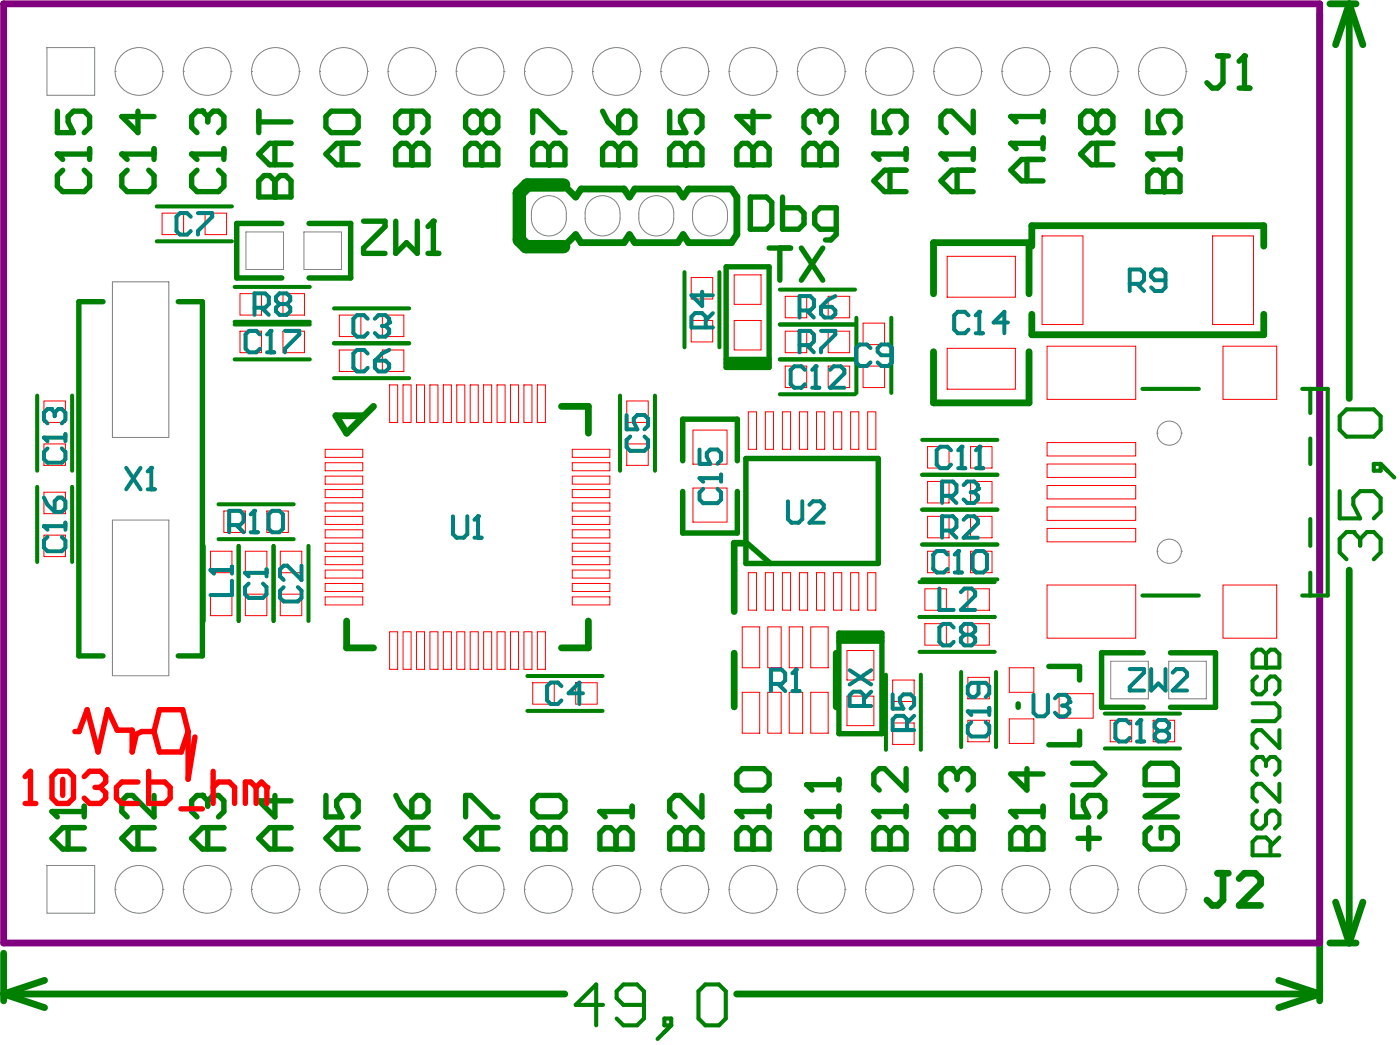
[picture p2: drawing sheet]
<svg xmlns="http://www.w3.org/2000/svg" width="174mm" height="129mm" viewBox="0 0 174 129" stroke-linecap="round" stroke-linejoin="round" font-family="sans-serif">
<g fill="none" stroke="#008000" stroke-width=".84">
<path d="M163.6 1.7v122.3M164.9 .5h3.2M167.3 .5v48.9M167.3 .5l1.7 5M167.3 .5l-1.7 5M167.3 70.6v46.2M.5 118.1v5.9M164.9 116.8h3.2M165.6 111.8l1.7 5M169 111.8l-1.7 5M.5 123.2l5 1.6M.5 123.2h69.5"/>
<path d="M5.5 121.5l-5 1.7M91.3 123.2h72.3M158.5 121.5l5.1 1.7M163.6 123.2l-5.1 1.6"/>
</g>
<path d="M167.8 65.9h-.9l-.8 .9v1.6l.8 .9" fill="none" stroke="#008000" stroke-width=".51"/>
<circle cx="167.8" cy="65.9" r=".25" fill="#008000"/>
<g fill="none" stroke="#008000" stroke-width=".51">
<path d="M141.6 48.2h7M161.4 48.2h3.2v25.6h-3.2M162.4 48.2v3M162.4 54.3v3.2M166.1 51.6l.8-.9h3.4l.9 .9v1.7l-.9 .8h-3.4l-.8-.8zM170.3 57.5h.9v.8h-.9zM171.2 57.5l1.7 1.7M141.6 73.8h7M162.4 64.3v3.3M162.4 71v2.8M166.1 60.8v3.4h2.5l-.8-1.7v-.8l.8-.9h1.7l.9 .9v1.7l-.9 .8M167.8 65.9l.8 .9"/>
<path d="M168.6 66.8v.8M168.6 66.8l.9-.9h.8l.9 .9v1.6l-.9 .9M74.8 124.5h-3.4l2.5-2.5v5M79.8 124.5h-2.5l-.8-.8v-.9l.8-.8h1.7l.8 .8v3.4l-.8 .8h-1.7l-.8-.8M82.4 126.2h.8v.8h-.8zM83.2 127l-1.7 1.7M86.6 122.8l.8-.8h1.7l.9 .8v3.4l-.9 .8h-1.7l-.8-.8z"/>
</g>
<path d="M.5 .5h163.1v116.3h-163.1z" fill="none" stroke="#800080" stroke-width=".84"/>
<path d="M69.9 22.9l1.5 1.5 .6-1h5.4l.6 1 .7-1h5.3l.7 1 .7-1h5.3l.7 1v4.7l-.7 1h-5.3l-.7-1-.7 1h-5.3l-.7-1-.6 1h-5.4l-.6-1-1.5 1.5M115.7 36.4v-6.3h11.9v6.3M127.9 30.5v-2.5h28.8v2.5M127.9 38.9v2.6h28.8v-2.6M46.3 50.3l-3.3 3.4-1.4-2.2h3.4M69.6 50.3h3.3v3.4M115.7 43.6v6.3h11.9v-6.3M43 76.9v3.4h3.3M72.9 76.9v3.4h-3.3M91 80.9v6.7M103.7 80.9v6.7" fill="none" stroke="#008000" stroke-width=".84"/>
<path d="M34.9 27.7h-5.5v6.7h5.5M38.3 27.7h5.2v6.7h-5.2M84.6 57.1v-5.2h6.8v5.2M92.5 56.8h16.4v13h-16.4zM84.6 60.9v5.1h6.8v-5.1M92.6 67.2l2.9 2.6M126.2 87.2v.4M130 82.6h3.8v1.7M133.8 90.6v1.7h-3.8M141.7 80.9h-5.1v6.7h5.1M145.1 80.9h5.6v6.7h-5.6" fill="none" stroke="#008000" stroke-width=".68"/>
<g fill="none" stroke="#008000" stroke-width=".5">
<path d="M19.4 29.9h9.4M19.4 25.6h9.4M29.1 39.9h9.3M29.1 35.5h9.3M41.4 38.2h9.3M84.9 33.7v9.3M89.2 33.7v9.3M96.7 35.9h9.3M106.2 39.4v9.3M110.5 39.4v9.3M4.6 49v9.3M8.9 49v9.3"/>
<path d="M29.1 40.2h9.3M29.1 44.5h9.3M41.4 46.9h9.3M41.4 42.5h9.3M76.9 49v9.3M81.2 49v9.3M96.7 40.2h9.3M96.7 44.5h9.3M96.7 48.8h9.3M114.3 54.5h9.4M114.3 58.8h9.4M4.6 60.3v9.3"/>
<path d="M8.9 60.3v9.3M25.3 67.6v9.3M27.1 62.5h9.3M27.1 66.8h9.3M29.6 67.6v9.3M33.9 67.6v9.3M38.2 67.6v9.3M114 76.4h9.3M114 72.1h9.3M114.3 67.5h9.4M114.3 71.8h9.4M114.3 63.1h9.4"/>
<path d="M65.4 88.1h9.3M65.4 83.8h9.3M109.8 83.6v9.3M114 80.8h9.3M114.2 83.6v9.3M119.2 83.3v9.3M123.5 83.3v9.3M137 88.4h9.3M137 92.7h9.3"/>
</g>
<path d="M12.8 37.4h-3v43.9h3M22.1 37.4h3v43.9h-3M57.7 20.4h4v-2l-.6-.6h-.7l-.7 .6v2M90 33.1h5.4v12.4h-5.4zM90 44.5h5.4M90 45h5.4M104 78.4h5.3v12.5h-5.3zM104 79.4h5.3M104 78.9h5.3M57.7 101.2v-2.6h.7l2.7 2.6h.6M59.7 102.5v2.7M61.7 102.5h-2.6l-1.4 1.4 1.4 1.3h2.6" fill="none" stroke="#008000" stroke-width=".66"/>
<path d="M69.9 22.9h-4.5l-1 1v5.8l.8 .9h4.7" fill="none" stroke="#008000" stroke-width="1.7"/>
<path d="M92.5 67.3h-1.5v8.5" fill="none" stroke="#008000" stroke-width=".83"/>
<circle cx="59.7" cy="20.4" r=".33" fill="#008000"/>
<path d="M59.7 14.4v1.4M59.7 14.4l-.6-.6h-.7l-.7 .6v1.4l.7 .6h.7l.6-.6M59.7 14.4l.7-.6h.7l.6 .6v1.4l-.6 .6h-.7l-.7-.6M57.7 20.4v-2l.7-.6h.7l.6 .6v2M99.7 20.4h4v-2l-.7-.6h-.7l-.6 .6v2" fill="none" stroke="#008000" stroke-width=".66"/>
<circle cx="101.7" cy="20.4" r=".33" fill="#008000"/>
<path d="M101 13.8h-.7l-.6 .6v1.4l.6 .6M99.7 20.4v-2l.6-.6h.7l.7 .6v2" fill="none" stroke="#008000" stroke-width=".66"/>
<circle cx="101" cy="13.8" r=".33" fill="#008000"/>
<path d="M101 13.8l.7 .6M101.7 14.4v.7M101.7 14.4l.6-.6h.7l.7 .6v1.4l-.7 .6M151 6.9h1.3M151.6 6.9v3.3l-.6 .7h-.7l-.7-.7M153.6 10.9h1.4M154.3 6.9v4M133 98.6v2.6h2l-.7-1.3v-.7l.7-.6h1.3l.7 .6v1.3l-.7 .7M133 94.6h2.6l1.4 1.3-1.4 1.3h-2.6M133.6 103.9h2.7M135 102.5v2.7" fill="none" stroke="#008000" stroke-width=".66"/>
<path d="M151 108.2h1.3M151.6 108.2v3.3l-.6 .7h-.7l-.7-.7M153.6 108.9l.7-.7h1.3l.7 .7v.6l-2.7 2.7h2.7" fill="none" stroke="#008000" stroke-width=".83"/>
<circle cx="154.3" cy="6.9" r=".33" fill="#008000"/>
<path d="M154.3 6.9l-.7 .7M10.4 99.9v1.3M19.1 98.6v2.6l-2.7-2.6h-.6l-.7 .6v1.3l.7 .7M6.4 100.5h4M8.4 102.5v2.7M10.4 102.5h-2.6l-1.4 1.4 1.4 1.3h2.6M17.1 102.5v2.7M19.1 102.5h-2.7l-1.3 1.4 1.3 1.3h2.7" fill="none" stroke="#008000" stroke-width=".66"/>
<circle cx="6.4" cy="100.5" r=".33" fill="#008000"/>
<path d="M15.1 19.1h4M19.1 18.4v1.4M15.8 21.1l-.7 .6v1.4l.7 .6h2.6l.7-.6v-1.4l-.7-.6M6.4 100.5l.7 .7" fill="none" stroke="#008000" stroke-width=".66"/>
<circle cx="15.1" cy="19.1" r=".33" fill="#008000"/>
<path d="M7.1 19.1h4M11.1 18.4v1.4M15.1 19.1l.7 .7M17.1 13.8v2.6l-2-2h4M7.8 21.1l-.7 .6v1.4l.7 .6h2.6l.7-.6v-1.4l-.7-.6" fill="none" stroke="#008000" stroke-width=".66"/>
<circle cx="7.1" cy="19.1" r=".33" fill="#008000"/>
<path d="M7.1 19.1l.7 .7M7.1 13.8v2.6h2l-.7-1.3v-.7l.7-.6h1.3l.7 .6v1.4l-.7 .6M40.4 14.4l.7-.6h2.6l.7 .6v1.4l-.7 .6h-2.6l-.7-.6zM42.4 17.8v2.6M44.4 17.8h-2.7l-1.3 1.3 1.3 1.3h2.7M32.1 24.4h4v-2l-.7-.7h-.7l-.6 .7v2M34.1 98.6v2.6l-2-2h4M40.4 98.6v2.6h2l-.7-1.3v-.7l.7-.6h1.3l.7 .6v1.3l-.7 .7M34.1 102.5v2.7M36.1 102.5h-2.7l-1.3 1.4 1.3 1.3h2.7M42.4 102.5v2.7M44.4 102.5h-2.7l-1.3 1.4 1.3 1.3h2.7" fill="none" stroke="#008000" stroke-width=".66"/>
<circle cx="34.1" cy="24.4" r=".33" fill="#008000"/>
<path d="M32.1 13.8v2.6M32.1 15.1h4M34.1 17.8v2.6M36.1 17.8h-2.7l-1.3 1.3 1.3 1.3h2.7M32.1 24.4v-2l.7-.7h.6l.7 .7v2M74.4 105.2h4v-2l-.7-.7h-.7l-.6 .7v2" fill="none" stroke="#008000" stroke-width=".66"/>
<circle cx="76.4" cy="105.2" r=".33" fill="#008000"/>
<path d="M78.4 99.9v1.3M74.4 105.2v-2l.6-.7h.7l.7 .7v2M74.4 100.5h4" fill="none" stroke="#008000" stroke-width=".66"/>
<circle cx="74.4" cy="100.5" r=".33" fill="#008000"/>
<path d="M66 105.2h4v-2l-.6-.7h-.7l-.7 .7v2M74.4 100.5l.6 .7" fill="none" stroke="#008000" stroke-width=".66"/>
<circle cx="68" cy="105.2" r=".33" fill="#008000"/>
<path d="M74.7 20.4h4v-2l-.7-.6h-.6l-.7 .6v2M66 99.2l.7-.6h2.7l.6 .6v1.3l-.6 .7h-2.7l-.7-.7zM66 105.2v-2l.7-.7h.7l.6 .7v2" fill="none" stroke="#008000" stroke-width=".66"/>
<circle cx="76.7" cy="20.4" r=".33" fill="#008000"/>
<path d="M74.7 13.8l.7 1.3 1.3 1.3M76.7 14.4l.7-.6h.6l.7 .6v1.4l-.7 .6h-1.3zM66 20.4h4v-2l-.6-.6h-.7l-.7 .6v2M74.7 20.4v-2l.7-.6h.6l.7 .6v2" fill="none" stroke="#008000" stroke-width=".66"/>
<circle cx="68" cy="20.4" r=".33" fill="#008000"/>
<path d="M66 16.4v-2.6h.7l2.7 2.6h.6M66 20.4v-2l.7-.6h.7l.6 .6v2M100 105.2h4v-2l-.7-.7h-.6l-.7 .7v2" fill="none" stroke="#008000" stroke-width=".66"/>
<circle cx="102" cy="105.2" r=".33" fill="#008000"/>
<path d="M104 99.9v1.3M100 105.2v-2l.7-.7h.6l.7 .7v2M100 100.5h4" fill="none" stroke="#008000" stroke-width=".66"/>
<circle cx="100" cy="100.5" r=".33" fill="#008000"/>
<path d="M100 97.2h4M104 96.6v1.3M100 100.5l.7 .7" fill="none" stroke="#008000" stroke-width=".66"/>
<circle cx="100" cy="97.2" r=".33" fill="#008000"/>
<path d="M100 97.2l.7 .7M91.4 105.2h3.9v-2l-.6-.7h-.7l-.6 .7v2" fill="none" stroke="#008000" stroke-width=".66"/>
<circle cx="93.4" cy="105.2" r=".33" fill="#008000"/>
<path d="M95.3 99.9v1.3M91.4 105.2v-2l.6-.7h.7l.7 .7v2M91.4 100.5h3.9" fill="none" stroke="#008000" stroke-width=".66"/>
<circle cx="91.4" cy="100.5" r=".33" fill="#008000"/>
<path d="M91.4 95.9l.6-.7h2.7l.6 .7v1.3l-.6 .7h-2.7l-.6-.7zM83 105.2h4v-2l-.6-.7h-.7l-.7 .7v2M91.4 100.5l.6 .7" fill="none" stroke="#008000" stroke-width=".66"/>
<circle cx="85" cy="105.2" r=".33" fill="#008000"/>
<path d="M91.4 20.4h3.9v-2l-.6-.6h-.7l-.6 .6v2M95.4 30.7h2.6M96.7 30.7v4M99.3 30.7l2.7 4M102 30.7l-2.7 4M87 98.6v2.6l-2.6-2.6h-.7l-.7 .6v1.3l.7 .7M83 105.2v-2l.7-.7h.7l.6 .7v2" fill="none" stroke="#008000" stroke-width=".66"/>
<circle cx="93.4" cy="20.4" r=".33" fill="#008000"/>
<path d="M93.4 13.8v2.6l-2-2h3.9M83 20.4h4v-2l-.6-.6h-.7l-.7 .6v2M91.4 20.4v-2l.6-.6h.7l.7 .6v2" fill="none" stroke="#008000" stroke-width=".66"/>
<circle cx="85" cy="20.4" r=".33" fill="#008000"/>
<path d="M83 13.8v2.6h2l-.6-1.3v-.7l.6-.6h1.4l.6 .6v1.4l-.6 .6M83 20.4v-2l.7-.6h.7l.6 .6v2M125.3 105.2h4v-2l-.7-.7h-.6l-.7 .7v2" fill="none" stroke="#008000" stroke-width=".66"/>
<circle cx="127.3" cy="105.2" r=".33" fill="#008000"/>
<path d="M129.3 99.9v1.3M125.3 105.2v-2l.7-.7h.7l.6 .7v2M125.3 100.5h4" fill="none" stroke="#008000" stroke-width=".66"/>
<circle cx="125.3" cy="100.5" r=".33" fill="#008000"/>
<path d="M127.3 95.2v2.7l-2-2h4M116.7 105.2h4v-2l-.7-.7h-.7l-.6 .7v2M125.3 100.5l.7 .7" fill="none" stroke="#008000" stroke-width=".66"/>
<circle cx="118.7" cy="105.2" r=".33" fill="#008000"/>
<path d="M120.7 99.9v1.3M116.7 105.2v-2l.6-.7h.7l.7 .7v2M116.7 100.5h4" fill="none" stroke="#008000" stroke-width=".66"/>
<circle cx="116.7" cy="100.5" r=".33" fill="#008000"/>
<path d="M118 95.2h-.7l-.6 .7v1.3l.6 .7M116.7 100.5l.6 .7" fill="none" stroke="#008000" stroke-width=".66"/>
<circle cx="118" cy="95.2" r=".33" fill="#008000"/>
<path d="M125.3 17.8h4M127.3 19.8v2.6M129.3 19.8h-2.6l-1.4 1.3 1.4 1.3h2.6M129.3 17.1v1.3M118 95.2l.7 .7M118.7 95.9v.7M118.7 95.9l.6-.7h.7l.7 .7v1.3l-.7 .7" fill="none" stroke="#008000" stroke-width=".66"/>
<circle cx="125.3" cy="17.8" r=".33" fill="#008000"/>
<path d="M125.3 17.8l.7 .6M125.3 14.4h4M129.3 13.8v1.3" fill="none" stroke="#008000" stroke-width=".66"/>
<circle cx="125.3" cy="14.4" r=".33" fill="#008000"/>
<path d="M116.7 19.1h4M120.7 18.4v1.4M125.3 14.4l.7 .7M118.7 21.1v2.6M120.7 21.1h-2.7l-1.3 1.3 1.3 1.3h2.7" fill="none" stroke="#008000" stroke-width=".66"/>
<circle cx="116.7" cy="19.1" r=".33" fill="#008000"/>
<path d="M116.7 19.1l.6 .7M120.7 13.8v2.6l-2.7-2.6h-.7l-.6 .6v1.4l.6 .6M142.3 23.7h4v-2l-.7-.6h-.6l-.7 .6v2M142 95.2l.6-.6h2.7l.7 .6v2h-4zM142 98.6h4l-4 2.6h4M142.6 102.5l-.6 .7v1.3l.6 .7h2.7l.7-.7v-1.3l-.7-.7h-1.3v1.4" fill="none" stroke="#008000" stroke-width=".66"/>
<circle cx="144.3" cy="23.7" r=".33" fill="#008000"/>
<path d="M142.3 19.1h4M146.3 18.4v1.4M142.3 23.7v-2l.7-.6h.6l.7 .6v2" fill="none" stroke="#008000" stroke-width=".66"/>
<circle cx="142.3" cy="19.1" r=".33" fill="#008000"/>
<path d="M142.3 19.1l.7 .7M142.3 13.8v2.6h2l-.7-1.3v-.7l.7-.6h1.3l.7 .6v1.4l-.7 .6M93 24.4h2l.7 .7v2.6l-.7 .7h-2zM97 24.4v4h2l.7-.7v-1.3l-.7-.7h-2M103.7 28.4h-2l-.7-.7v-1.3l.7-.7h2v3.4l-.7 .6h-.7" fill="none" stroke="#008000" stroke-width=".66"/>
<path d="M156.4 93.8h-.6l-.5 .5v1.1l.5 .6M158.6 97.1v2.2l-2.2-2.2h-.6l-.5 .6v1.1l.5 .5M155.8 100.4l-.5 .6v1.1l.5 .5h.6l.6-.5v-1.1l.5-.6h.6l.5 .6v1.1l-.5 .5M157.5 106v-1.7l-.5-.5h-1.2l-.5 .5v1.7h3.3M158.6 103.8l-1.1 1.1" fill="none" stroke="#008000" stroke-width=".5"/>
<circle cx="156.4" cy="93.8" r=".25" fill="#008000"/>
<path d="M155.3 82.7h3.3v-1.7l-.5-.5h-.6l-.5 .5v1.7M155.3 87.1h2.8l.5 .6v1.1l-.5 .6h-2.8M155.8 83.8l-.5 .6v1.1l.5 .5h.6l.6-.5v-1.1l.5-.6h.6l.5 .6v1.1l-.5 .5M156.4 93.8l.6 .5M157 94.3v.6M157 94.3l.5-.5h.6l.5 .5v1.1l-.5 .6M158.6 90.5v2.2l-2.2-2.2h-.6l-.5 .5v1.1l.5 .6" fill="none" stroke="#008000" stroke-width=".5"/>
<circle cx="157" cy="82.7" r=".25" fill="#008000"/>
<path d="M155.3 82.7v-1.7l.5-.5h.6l.6 .5v1.7" fill="none" stroke="#008000" stroke-width=".5"/>
<path d="M45.1 27.4h2.6v.7l-2.6 2.6v.7h2.6M49.1 27.4v4l1.3-1.3 1.3 1.3v-4M53.1 31.4h1.3M53.7 27.4v4" fill="none" stroke="#008000" stroke-width=".66"/>
<circle cx="53.7" cy="27.4" r=".33" fill="#008000"/>
<path d="M53.7 27.4l-.6 .7M25.1 98.6h-.7l-.6 .6v1.3l.6 .7M25.8 102.5v2.7M27.8 102.5h-2.7l-1.3 1.4 1.3 1.3h2.7" fill="none" stroke="#008000" stroke-width=".66"/>
<circle cx="25.1" cy="98.6" r=".33" fill="#008000"/>
<path d="M23.8 19.1h4M27.8 18.4v1.4M24.4 21.1l-.6 .6v1.4l.6 .6h2.7l.7-.6v-1.4l-.7-.6M25.1 98.6l.7 .6M25.8 99.2v.7M25.8 99.2l.6-.6h.7l.7 .6v1.3l-.7 .7" fill="none" stroke="#008000" stroke-width=".66"/>
<circle cx="23.8" cy="19.1" r=".33" fill="#008000"/>
<path d="M23.8 19.1l.6 .7M25.1 13.8h-.7l-.6 .6v1.4l.6 .6" fill="none" stroke="#008000" stroke-width=".66"/>
<circle cx="25.1" cy="13.8" r=".33" fill="#008000"/>
<path d="M25.1 13.8l.7 .6M25.8 14.4v.7M25.8 14.4l.6-.6h.7l.7 .6v1.4l-.7 .6M108.3 105.2h4v-2l-.6-.7h-.7l-.7 .7v2" fill="none" stroke="#008000" stroke-width=".66"/>
<circle cx="110.3" cy="105.2" r=".33" fill="#008000"/>
<path d="M112.3 99.9v1.3M108.3 105.2v-2l.7-.7h.7l.6 .7v2M108.3 100.5h4" fill="none" stroke="#008000" stroke-width=".66"/>
<circle cx="108.3" cy="100.5" r=".33" fill="#008000"/>
<g fill="none" stroke="#008000" stroke-width=".66">
<path d="M108.3 19.1h4M112.3 18.4v1.4M136 14.4v1.4M136 17.8v2.6M136 14.4l-.7-.6h-.7l-.6 .6v1.4l.6 .6h.7l.7-.6M136 14.4l.6-.6h.7l.7 .6v1.4l-.7 .6h-.7l-.6-.6M138 17.8h-2.7l-1.3 1.3 1.3 1.3h2.7M110.3 21.1v2.6M112.3 21.1h-2.6l-1.4 1.3 1.4 1.3h2.6M49.1 98.6l.6 1.3 1.4 1.3M51.1 99.2l.6-.6h.7l.7 .6v1.3l-.7 .7h-1.3zM112.3 95.2v2.7l-2.6-2.7h-.7l-.7 .7v1.3l.7 .7"/>
<path d="M51.1 102.5v2.7M53.1 102.5h-2.7l-1.3 1.4 1.3 1.3h2.7M108.3 100.5l.7 .7"/>
</g>
<circle cx="108.3" cy="19.1" r=".33" fill="#008000"/>
<path d="M108.3 19.1l.7 .7M108.3 13.8v2.6h2l-.6-1.3v-.7l.6-.6h1.4l.6 .6v1.4l-.6 .6M49.1 20.4h4v-2l-.7-.6h-.7l-.6 .6v2" fill="none" stroke="#008000" stroke-width=".66"/>
<circle cx="51.1" cy="20.4" r=".33" fill="#008000"/>
<path d="M51.1 13.8v2l-.7 .6h-.7l-.6-.6v-1.4l.6-.6h2.7l.7 .6v1.4l-.7 .6M49.1 20.4v-2l.6-.6h.7l.7 .6v2" fill="none" stroke="#008000" stroke-width=".66"/>
<path d="M3.8 95.6v3.9M6.4 96.2l.7-.6h1.3l.7 .6v2.7l-.7 .6h-1.3l-.7-.6zM7.8 96.6v1.9M10.4 96.2l.7-.6h1.3l.7 .6v.7l-.7 .7M15.1 96.9l-.7 .7v1.3l.7 .6" fill="none" stroke="#f00" stroke-width=".66"/>
<circle cx="12.4" cy="97.6" r=".33" fill="#f00"/>
<path d="M11.8 97.6h.6" fill="none" stroke="#f00" stroke-width=".66"/>
<circle cx="12.4" cy="97.6" r=".33" fill="#f00"/>
<path d="M12.4 97.6l.7 .6v.7l-.7 .6h-1.3l-.7-.6M18.4 95.6v3.9h2l.7-.6v-1.3l-.7-.7h-2M26.4 97.6l.7-.7h1.3l.7 .7v1.9M26.4 95.6v3.9M31.8 97.6v1.9M33.1 97.6v1.9" fill="none" stroke="#f00" stroke-width=".66"/>
<path d="M10.8 87.9l1.4 5.3 1.1-5.3 1.2 2.6M19.1 90.6l.7 2.6h2.7M19.1 90.6h-1.5l-.7 .4M22.6 87.9h-2.8l-.7 2.7" fill="none" stroke="#f00" stroke-width=".68"/>
<circle cx="33.1" cy="97.6" r=".33" fill="#f00"/>
<path d="M3.1 99.5h1.3M3.8 95.6l-.7 .6M15.1 96.9h2M15.1 99.5h2M33.1 97.6l-.7-.7-.6 .7-.7-.7h-.7v2.6M22.4 100.2h2.7" fill="none" stroke="#f00" stroke-width=".66"/>
<path d="M10.8 87.9l-1 2.7h-.5M14.5 90.5h1.9v2.7l.5-2.2M22.6 87.9l.7 2.7M23.3 90.6l-.8 2.6M23.3 90.6v5.9l.9-5.2" fill="none" stroke="#f00" stroke-width=".68"/>
<g fill="none" stroke="#808080" stroke-width=".12">
<path d="M5.8 5.9h5.9v5.9h-5.9zM14.3 8.9h.1M14.3 8.9a2.96 2.96 0 0 0 2.9 2.9 2.96 2.96 0 0 0 3-2.9M14.3 8.9a2.96 2.96 0 0 1 2.9-3 2.96 2.96 0 0 1 3 3M20.2 8.9h.1M22.7 8.9h.1M22.7 8.9a2.96 2.96 0 0 0 3 2.9 2.96 2.96 0 0 0 3-2.9M22.7 8.9a2.96 2.96 0 0 1 3-3 2.96 2.96 0 0 1 3 3M28.7 8.9h.1M31.2 8.9h.1M31.2 8.9a2.96 2.96 0 0 0 2.9 2.9 2.96 2.96 0 0 0 3-2.9M31.2 8.9a2.96 2.96 0 0 1 2.9-3 2.96 2.96 0 0 1 3 3"/>
<path d="M37.1 8.9h.1M39.6 8.9h.1M39.6 8.9a2.96 2.96 0 0 0 3 2.9 2.96 2.96 0 0 0 3-2.9M39.6 8.9a2.96 2.96 0 0 1 3-3 2.96 2.96 0 0 1 3 3M45.6 8.9h.1M48.1 8.9h.1M48.1 8.9a2.96 2.96 0 0 0 3 2.9 2.96 2.96 0 0 0 2.9-2.9M48.1 8.9a2.96 2.96 0 0 1 3-3 2.96 2.96 0 0 1 2.9 3M54 8.9h.1M56.6 8.9h.1M56.6 8.9a2.96 2.96 0 0 0 2.9 2.9 2.96 2.96 0 0 0 3-2.9M56.6 8.9a2.96 2.96 0 0 1 2.9-3 2.96 2.96 0 0 1 3 3"/>
<path d="M62.5 8.9h.1M65 8.9h.1M65 8.9a2.96 2.96 0 0 0 3 2.9 2.96 2.96 0 0 0 2.9-2.9M65 8.9a2.96 2.96 0 0 1 3-3 2.96 2.96 0 0 1 2.9 3M70.9 8.9h.1M73.5 8.9h.1M73.5 8.9a2.96 2.96 0 0 0 2.9 2.9 2.96 2.96 0 0 0 3-2.9M73.5 8.9a2.96 2.96 0 0 1 2.9-3 2.96 2.96 0 0 1 3 3M79.4 8.9h.1M81.9 8.9h.1M81.9 8.9a2.96 2.96 0 0 0 3 2.9 2.96 2.96 0 0 0 3-2.9M81.9 8.9a2.96 2.96 0 0 1 3-3 2.96 2.96 0 0 1 3 3"/>
<path d="M87.9 8.9h.1M90.4 8.9h.1M90.4 8.9a2.96 2.96 0 0 0 3 2.9 2.96 2.96 0 0 0 2.9-2.9M90.4 8.9a2.96 2.96 0 0 1 3-3 2.96 2.96 0 0 1 2.9 3M96.3 8.9h.1M98.8 8.9h.1M98.8 8.9a2.96 2.96 0 0 0 3 2.9 2.96 2.96 0 0 0 3-2.9M98.8 8.9a2.96 2.96 0 0 1 3-3 2.96 2.96 0 0 1 3 3M104.8 8.9h.1M107.3 8.9h.1M107.3 8.9a2.96 2.96 0 0 0 3 2.9 2.96 2.96 0 0 0 2.9-2.9M107.3 8.9a2.96 2.96 0 0 1 3-3 2.96 2.96 0 0 1 2.9 3"/>
<path d="M113.2 8.9h.1M115.8 8.9h.1M115.8 8.9a2.96 2.96 0 0 0 2.9 2.9 2.96 2.96 0 0 0 3-2.9M115.8 8.9a2.96 2.96 0 0 1 2.9-3 2.96 2.96 0 0 1 3 3M121.7 8.9h.1M124.2 8.9h.1M124.2 8.9a2.96 2.96 0 0 0 3 2.9 2.96 2.96 0 0 0 2.9-2.9M124.2 8.9a2.96 2.96 0 0 1 3-3 2.96 2.96 0 0 1 2.9 3M130.1 8.9h.1M132.7 8.9h.1M132.7 8.9a2.96 2.96 0 0 0 2.9 2.9 2.96 2.96 0 0 0 3-2.9M132.7 8.9a2.96 2.96 0 0 1 2.9-3 2.96 2.96 0 0 1 3 3"/>
<path d="M138.6 8.9h.1M141.1 8.9h.1M141.1 8.9a2.96 2.96 0 0 0 3 2.9 2.96 2.96 0 0 0 3-2.9M141.1 8.9a2.96 2.96 0 0 1 3-3 2.96 2.96 0 0 1 3 3M147.1 8.9h.1M13.9 34.9h7v19.3h-7zM30.5 28.7h4.6v4.7h-4.6zM37.7 28.7h4.6v4.7h-4.6zM66.5 24.9a2.16 2.16 0 0 1 2.4-.5 2.16 2.16 0 0 1 1.3 2 2.3 2.3 0 0 1-2.2 2.8 2.16 2.16 0 0 1-2.1-2.1 2.54 2.54 0 0 1 .6-2.2zM73.2 24.9a2.16 2.16 0 0 1 2.3-.5 2.16 2.16 0 0 1 1.4 2 2.3 2.3 0 0 1-2.2 2.8 2.16 2.16 0 0 1-2.2-2.1 2.54 2.54 0 0 1 .7-2.2zM79.8 24.9a2.16 2.16 0 0 1 2.4-.5 2.16 2.16 0 0 1 1.3 2 2.3 2.3 0 0 1-2.1 2.8 2.16 2.16 0 0 1-2.2-2.1 2.54 2.54 0 0 1 .6-2.2zM86.5 24.9a2.16 2.16 0 0 1 2.4-.5 2.16 2.16 0 0 1 1.3 2 2.3 2.3 0 0 1-2.2 2.8 2.16 2.16 0 0 1-2.1-2.1 2.54 2.54 0 0 1 .6-2.2z"/>
<path d="M143.5 53.7h.1M143.5 53.7a1.5 1.5 0 0 0 1.5 1.5 1.5 1.5 0 0 0 1.5-1.5M143.5 53.7a1.5 1.5 0 0 1 1.5-1.5 1.5 1.5 0 0 1 1.5 1.5M146.5 53.7h.1M13.9 64.4h7v19.3h-7zM143.5 68.3h.1M143.5 68.3a1.5 1.5 0 0 0 1.5 1.5 1.5 1.5 0 0 0 1.5-1.5M143.5 68.3a1.5 1.5 0 0 1 1.5-1.5 1.5 1.5 0 0 1 1.5 1.5M146.5 68.3h.1M137.7 81.9h4.7v4.7h-4.7zM144.9 81.9h4.7v4.7h-4.7zM5.8 107.2h5.9v5.9h-5.9z"/>
<path d="M14.3 110.2h.1M14.3 110.2a2.96 2.96 0 0 0 2.9 2.9 2.96 2.96 0 0 0 3-2.9M14.3 110.2a2.96 2.96 0 0 1 2.9-3 2.96 2.96 0 0 1 3 3M20.2 110.2h.1M22.7 110.2h.1M22.7 110.2a2.96 2.96 0 0 0 3 2.9 2.96 2.96 0 0 0 3-2.9M22.7 110.2a2.96 2.96 0 0 1 3-3 2.96 2.96 0 0 1 3 3M28.7 110.2h.1M31.2 110.2h.1M31.2 110.2a2.96 2.96 0 0 0 2.9 2.9 2.96 2.96 0 0 0 3-2.9M31.2 110.2a2.96 2.96 0 0 1 2.9-3 2.96 2.96 0 0 1 3 3M37.1 110.2h.1"/>
<path d="M39.6 110.2h.1M39.6 110.2a2.96 2.96 0 0 0 3 2.9 2.96 2.96 0 0 0 3-2.9M39.6 110.2a2.96 2.96 0 0 1 3-3 2.96 2.96 0 0 1 3 3M45.6 110.2h.1M48.1 110.2h.1M48.1 110.2a2.96 2.96 0 0 0 3 2.9 2.96 2.96 0 0 0 2.9-2.9M48.1 110.2a2.96 2.96 0 0 1 3-3 2.96 2.96 0 0 1 2.9 3M54 110.2h.1M56.6 110.2h.1M56.6 110.2a2.96 2.96 0 0 0 2.9 2.9 2.96 2.96 0 0 0 3-2.9M56.6 110.2a2.96 2.96 0 0 1 2.9-3 2.96 2.96 0 0 1 3 3M62.5 110.2h.1"/>
<path d="M65 110.2h.1M65 110.2a2.96 2.96 0 0 0 3 2.9 2.96 2.96 0 0 0 2.9-2.9M65 110.2a2.96 2.96 0 0 1 3-3 2.96 2.96 0 0 1 2.9 3M70.9 110.2h.1M73.5 110.2h.1M73.5 110.2a2.96 2.96 0 0 0 2.9 2.9 2.96 2.96 0 0 0 3-2.9M73.5 110.2a2.96 2.96 0 0 1 2.9-3 2.96 2.96 0 0 1 3 3M79.4 110.2h.1M81.9 110.2h.1M81.9 110.2a2.96 2.96 0 0 0 3 2.9 2.96 2.96 0 0 0 3-2.9M81.9 110.2a2.96 2.96 0 0 1 3-3 2.96 2.96 0 0 1 3 3M87.9 110.2h.1"/>
<path d="M90.4 110.2h.1M90.4 110.2a2.96 2.96 0 0 0 3 2.9 2.96 2.96 0 0 0 2.9-2.9M90.4 110.2a2.96 2.96 0 0 1 3-3 2.96 2.96 0 0 1 2.9 3M96.3 110.2h.1M98.8 110.2h.1M98.8 110.2a2.96 2.96 0 0 0 3 2.9 2.96 2.96 0 0 0 3-2.9M98.8 110.2a2.96 2.96 0 0 1 3-3 2.96 2.96 0 0 1 3 3M104.8 110.2h.1M107.3 110.2h.1M107.3 110.2a2.96 2.96 0 0 0 3 2.9 2.96 2.96 0 0 0 2.9-2.9M107.3 110.2a2.96 2.96 0 0 1 3-3 2.96 2.96 0 0 1 2.9 3M113.2 110.2h.1"/>
<path d="M115.8 110.2h.1M115.8 110.2a2.96 2.96 0 0 0 2.9 2.9 2.96 2.96 0 0 0 3-2.9M115.8 110.2a2.96 2.96 0 0 1 2.9-3 2.96 2.96 0 0 1 3 3M121.7 110.2h.1M124.2 110.2h.1M124.2 110.2a2.96 2.96 0 0 0 3 2.9 2.96 2.96 0 0 0 2.9-2.9M124.2 110.2a2.96 2.96 0 0 1 3-3 2.96 2.96 0 0 1 2.9 3M130.1 110.2h.1M132.7 110.2h.1M132.7 110.2a2.96 2.96 0 0 0 2.9 2.9 2.96 2.96 0 0 0 3-2.9M132.7 110.2a2.96 2.96 0 0 1 2.9-3 2.96 2.96 0 0 1 3 3M138.6 110.2h.1"/>
<path d="M141.1 110.2h.1M141.1 110.2a2.96 2.96 0 0 0 3 2.9 2.96 2.96 0 0 0 3-2.9M141.1 110.2a2.96 2.96 0 0 1 3-3 2.96 2.96 0 0 1 3 3M147.1 110.2h.1"/>
</g>
<g fill="none" stroke="#f00" stroke-width=".12">
<path d="M20.1 26.4h2.7v2.7h-2.7zM25.4 26.4h2.7v2.7h-2.7zM29.8 36.4h2.6v2.6h-2.6zM35.1 36.4h2.6v2.6h-2.6zM42.1 39h2.6v2.7h-2.6zM47.4 39h2.7v2.7h-2.7zM85.7 39.7h2.7v2.7h-2.7zM85.7 34.4h2.7v2.6h-2.7zM91 34.1h3.4v3.6h-3.4zM91 39.7h3.4v3.7h-3.4zM97.3 36.7h2.7v2.7h-2.7zM102.7 36.7h2.6v2.7h-2.6z"/>
<path d="M117.4 31.8h8.5v5h-8.5zM129.2 29.2h5.1v11h-5.1zM150.3 29.2h5.1v11h-5.1zM5.4 55h2.7v2.7h-2.7zM5.4 49.7h2.7v2.6h-2.7zM29.8 41h2.6v2.7h-2.6zM35.1 41h2.6v2.7h-2.6zM40.3 55.7h4.7v1h-4.7zM40.3 57.3h4.7v1h-4.7zM40.3 59h4.7v1h-4.7zM42.1 43.4h2.6v2.6h-2.6zM47.4 43.4h2.7v2.6h-2.7z"/>
<path d="M48.3 47.7h1v4.6h-1zM50 47.7h1v4.6h-1zM51.6 47.7h1v4.6h-1zM53.3 47.7h1v4.6h-1zM55 47.7h1v4.6h-1zM56.6 47.7h1v4.6h-1zM58.3 47.7h1v4.6h-1zM60 47.7h1v4.6h-1zM61.6 47.7h1v4.6h-1zM63.3 47.7h1v4.6h-1zM65 47.7h1v4.6h-1zM66.6 47.7h1v4.6h-1z"/>
<path d="M70.9 55.7h4.7v1h-4.7zM70.9 59h4.7v1h-4.7zM70.9 57.3h4.7v1h-4.7zM77.7 55h2.7v2.7h-2.7zM77.7 49.7h2.7v2.6h-2.7zM85.9 53.3h4.2v4.2h-4.2zM92.8 51h1v4.7h-1zM94.9 51h1v4.7h-1zM97 51h1v4.7h-1zM97.3 45.4h2.7v2.6h-2.7zM97.3 41h2.7v2.7h-2.7zM99.1 51h1v4.7h-1z"/>
<path d="M101.2 51h1v4.7h-1zM102.7 41h2.6v2.7h-2.6zM102.7 45.4h2.6v2.6h-2.6zM103.3 51h1.1v4.7h-1.1zM105.5 51h1v4.7h-1zM107 40h2.7v2.7h-2.7zM107 45.4h2.7v2.6h-2.7zM107.6 51h1v4.7h-1zM115 55.3h2.7v2.7h-2.7zM115 59.7h2.7v2.6h-2.7zM117.4 43.2h8.5v5h-8.5zM120.3 55.3h2.7v2.7h-2.7z"/>
<path d="M120.3 59.7h2.7v2.6h-2.7zM129.8 42.9h11v6.6h-11zM129.8 57.5h11v1.7h-11zM129.8 54.8h11v1.7h-11zM151.6 42.9h6.7v6.6h-6.7zM5.4 66.3h2.7v2.7h-2.7zM5.4 61h2.7v2.6h-2.7zM26.1 68.3h2.7v2.7h-2.7zM26.1 73.6h2.7v2.7h-2.7zM27.8 63.3h2.6v2.7h-2.6zM30.4 68.3h2.7v2.7h-2.7zM30.4 73.6h2.7v2.7h-2.7z"/>
<path d="M33.1 63.3h2.6v2.7h-2.6zM34.7 68.3h2.7v2.7h-2.7zM34.7 73.6h2.7v2.7h-2.7zM40.3 74h4.7v.9h-4.7zM40.3 67.3h4.7v1h-4.7zM40.3 69h4.7v1h-4.7zM40.3 70.6h4.7v1h-4.7zM40.3 60.7h4.7v1h-4.7zM40.3 62.3h4.7v1h-4.7zM40.3 64h4.7v1h-4.7zM40.3 65.6h4.7v1h-4.7zM40.3 72.3h4.7v1h-4.7z"/>
<path d="M48.3 78.3h1v4.6h-1zM50 78.3h1v4.6h-1zM51.6 78.3h1v4.6h-1zM53.3 78.3h1v4.6h-1zM55 78.3h1v4.6h-1zM56.6 78.3h1v4.6h-1zM58.3 78.3h1v4.6h-1zM60 78.3h1v4.6h-1zM61.6 78.3h1v4.6h-1zM63.3 78.3h1v4.6h-1zM65 78.3h1v4.6h-1zM66.6 78.3h1v4.6h-1z"/>
<path d="M70.9 74h4.7v.9h-4.7zM70.9 69h4.7v1h-4.7zM70.9 67.3h4.7v1h-4.7zM70.9 62.3h4.7v1h-4.7zM70.9 60.7h4.7v1h-4.7zM70.9 72.3h4.7v1h-4.7zM70.9 65.6h4.7v1h-4.7zM70.9 70.6h4.7v1h-4.7zM70.9 64h4.7v1h-4.7zM85.9 60.5h4.2v4.2h-4.2zM92 77.7h2.2v5h-2.2zM92.8 71h1v4.6h-1z"/>
<path d="M94.9 71h1v4.6h-1zM95.2 77.7h1.6v5h-1.6zM97 71h1v4.6h-1zM97.8 77.7h1.7v5h-1.7zM99.1 71h1v4.6h-1zM100.5 77.7h2.2v5h-2.2zM101.2 71h1v4.6h-1zM103.3 71h1.1v4.6h-1.1zM105.5 71h1v4.6h-1zM107.6 71h1v4.6h-1zM114.7 72.9h2.6v2.7h-2.6zM114.7 77.3h2.6v2.6h-2.6z"/>
<path d="M115 68.3h2.7v2.7h-2.7zM115 64h2.7v2.6h-2.7zM120 72.9h2.7v2.7h-2.7zM120 77.3h2.7v2.6h-2.7zM120.3 68.3h2.7v2.7h-2.7zM120.3 64h2.7v2.6h-2.7zM129.8 72.5h11v6.6h-11zM129.8 62.8h11v1.7h-11zM129.8 65.5h11v1.6h-11zM129.8 60.1h11v1.7h-11zM151.6 72.5h6.7v6.6h-6.7zM66 84.6h2.7v2.6h-2.7z"/>
<path d="M71.4 84.6h2.6v2.6h-2.6zM92 85.8h2.2v5h-2.2zM95.2 85.8h1.6v5h-1.6zM97.8 85.8h1.7v5h-1.7zM100.5 85.8h2.2v5h-2.2zM105 80.6h3.3v3.7h-3.3zM105 86.2h3.3v3.7h-3.3zM110.7 89.6h2.6v2.6h-2.6zM110.7 84.3h2.6v2.6h-2.6zM120 89.2h2.7v2.7h-2.7zM120 83.9h2.7v2.7h-2.7zM125.1 89.1h3.1v3h-3.1z"/>
<path d="M125.1 82.7h3.1v3.1h-3.1zM131.3 85.9h4.2v3.1h-4.2zM137.6 89.2h2.7v2.7h-2.7zM143 89.2h2.6v2.7h-2.6z"/>
</g>
<g fill="none" stroke="#008080" stroke-width=".5">
<path d="M31.5 38.1h1.4l.4-.4v-.9l-.4-.5h-1.4v2.7M32.4 38.1l.9 .9M34.7 37.7l-.5-.5v-.4l.5-.5h.8l.5 .5v.4l-.5 .5M34.7 37.7l-.5 .4v.5l.5 .4h.8l.5-.4v-.5l-.5-.4M34.7 37.7h.8M99.1 42.8h1.4l.4-.5v-.9l-.4-.4h-1.4v2.7M100 42.8l.9 .9M101.8 41h1.8v.4l-1.8 1.8v.5M107.9 43.1l-.4-.4h-.9l-.5 .4v1.8l.5 .4h.9l.4-.4M110.6 44h-1.4l-.4-.4v-.5l.4-.4h.9l.5 .4v1.8l-.5 .4h-.9l-.4-.4M5.4 65.2h2.7M5.9 66.5l-.5 .5v.9l.5 .4h1.8l.4-.4v-.9l-.4-.5"/>
<path d="M8.1 64.7v.9"/>
</g>
<circle cx="5.4" cy="65.2" r=".25" fill="#008080"/>
<path d="M5.4 65.2l.5 .4M5.4 61.6l.5 .9 .9 .9M6.8 62.1l.4-.5h.5l.4 .5v.9l-.4 .4h-.9zM26.1 70.6h2.7M28.8 72v1.7h-2.7M28.8 70.2v.9" fill="none" stroke="#008080" stroke-width=".5"/>
<circle cx="26.1" cy="70.6" r=".25" fill="#008080"/>
<path d="M87 36.1v1.8l-1.3-1.3h2.7M88.4 38.8l-.9 .9M99.1 38.5h1.4l.4-.5v-.9l-.4-.4h-1.4v2.6M100 38.5l.9 .8M101.8 38h1.3l.5 .5v.4l-.5 .4h-.9l-.4-.4zM103.6 36.7l-.9 .4-.9 .9M87.5 40.6v-1.4l-.5-.4h-.8l-.5 .4v1.4h2.7M26.1 70.6l.4 .5M120 88.1h2.6M120.4 89.5l-.4 .4v.9l.4 .4h1.8l.4-.4v-.9l-.4-.4M122.6 87.7v.9" fill="none" stroke="#008080" stroke-width=".5"/>
<circle cx="120" cy="88.1" r=".25" fill="#008080"/>
<path d="M5.4 54.2h2.7M5.9 55.6l-.5 .4v.9l.5 .4h1.8l.4-.4v-.9l-.4-.4M8.1 53.8v.9M120 88.1l.4 .5M121.3 84.6v1.3l-.4 .5h-.5l-.4-.5v-.9l.4-.4h1.8l.4 .4v.9l-.4 .5" fill="none" stroke="#008080" stroke-width=".5"/>
<circle cx="5.4" cy="54.2" r=".25" fill="#008080"/>
<path d="M5.4 54.2l.5 .5M6.3 50.7h-.4l-.5 .4v.9l.5 .4" fill="none" stroke="#008080" stroke-width=".5"/>
<circle cx="6.3" cy="50.7" r=".25" fill="#008080"/>
<path d="M6.3 50.7l.5 .4M6.8 51.1v.5M6.8 51.1l.4-.4h.5l.4 .4v.9l-.4 .4M86.7 59.2h2.7M89.4 58.8v.9M87.2 60.6l-.5 .4v.9l.5 .4h1.8l.4-.4v-.9l-.4-.4" fill="none" stroke="#008080" stroke-width=".5"/>
<circle cx="86.7" cy="59.2" r=".25" fill="#008080"/>
<path d="M86.7 59.2l.5 .5M86.7 55.7v1.8h1.4l-.5-.9v-.5l.5-.4h.9l.4 .4v.9l-.4 .5M28.4 65.1h1.3l.5-.5v-.9l-.5-.4h-1.3v2.6M29.3 65.1l.9 .8M31.1 65.9h.9M31.5 63.3v2.6M105.3 83l2.7 1.8M107.1 87.5v-1.4l-.4-.4h-.9l-.5 .4v1.4h2.7M108 85.7l-.9 .9M108 83l-2.7 1.8" fill="none" stroke="#008080" stroke-width=".5"/>
<circle cx="31.5" cy="63.3" r=".25" fill="#008080"/>
<path d="M32.2 41.4l-.4-.4h-.9l-.5 .4v1.8l.5 .5h.9l.4-.5M33.1 43.7h.9M33.6 41v2.7M31.5 63.3l-.4 .4M33.3 63.7l.4-.4h.9l.5 .4v1.8l-.5 .4h-.9l-.4-.4z" fill="none" stroke="#008080" stroke-width=".5"/>
<circle cx="33.6" cy="41" r=".25" fill="#008080"/>
<path d="M33.6 41l-.5 .4M35.3 41h1.8v.4l-1.8 1.8v.5M95.6 84.7h1.3l.4-.4v-.9l-.4-.4h-1.3v2.6M96.5 84.7l.8 .9M98.2 85.6h.9M98.7 83v2.6" fill="none" stroke="#008080" stroke-width=".5"/>
<circle cx="98.7" cy="83" r=".25" fill="#008080"/>
<path d="M97.7 62.1v2.2l.4 .5h.9l.5-.5v-2.2M100.3 62.5l.5-.4h.9l.4 .4v.5l-1.8 1.8h1.8M117.5 68.7l-.5-.4h-.9l-.4 .4v1.8l.4 .4h.9l.5-.4M118.4 70.9h.9M118.8 68.3v2.6M98.7 83l-.5 .4" fill="none" stroke="#008080" stroke-width=".5"/>
<circle cx="118.8" cy="68.3" r=".25" fill="#008080"/>
<path d="M117.9 55.8l-.4-.5h-.9l-.5 .5v1.8l.5 .4h.9l.4-.4M118.8 58h.9M119.2 55.3v2.7M118.8 68.3l-.4 .4M120.6 68.7l.4-.4h.9l.5 .4v1.8l-.5 .4h-.9l-.4-.4z" fill="none" stroke="#008080" stroke-width=".5"/>
<circle cx="119.2" cy="55.3" r=".25" fill="#008080"/>
<path d="M119.2 55.3l-.4 .5M121 58h.9M121.4 55.3v2.7" fill="none" stroke="#008080" stroke-width=".5"/>
<circle cx="121.4" cy="55.3" r=".25" fill="#008080"/>
<path d="M121.4 55.3l-.4 .5M140.1 89.7l-.5-.5h-.9l-.4 .5v1.7l.4 .5h.9l.5-.5M140.9 91.9h.9M141.4 89.2v2.7" fill="none" stroke="#008080" stroke-width=".5"/>
<circle cx="141.4" cy="89.2" r=".25" fill="#008080"/>
<g fill="none" stroke="#008080" stroke-width=".5">
<path d="M140.1 35.2h1.3l.4-.5v-.9l-.4-.4h-1.3v2.7M140.9 35.2l.9 .9M144.5 34.7h-1.3l-.5-.4v-.5l.5-.4h.9l.4 .4v1.8l-.4 .5h-.9l-.5-.5M15.6 58l1.8 2.6M17.4 58l-1.8 2.6M18.8 58v2.6M18.3 60.6h.9M140.1 82.9h1.7v.4l-1.7 1.8v.5h1.7M141.4 89.2l-.5 .5M142.7 82.9v2.7l.9-.9 .9 .9v-2.7M143.6 90.5l-.4-.4v-.4l.4-.5h.9l.4 .5v.4l-.4 .4M143.6 90.5l-.4 .5v.4l.4 .5h.9l.4-.5v-.4l-.4-.5"/>
<path d="M143.6 90.5h.9M145.4 83.3l.4-.4h.9l.5 .4v.5l-1.8 1.8h1.8"/>
</g>
<circle cx="18.8" cy="58" r=".25" fill="#008080"/>
<path d="M18.8 58l-.5 .4M30.4 71h2.6M30.8 72.3l-.4 .4v.9l.4 .5h1.8l.4-.5v-.9l-.4-.4M33 70.5v.9M35.2 72.7l-.5 .5v.9l.5 .4h1.7l.5-.4v-.9l-.5-.5M37.4 70.1v1.8l-1.8-1.8h-.4l-.5 .4v.9l.5 .5" fill="none" stroke="#008080" stroke-width=".5"/>
<circle cx="30.4" cy="71" r=".25" fill="#008080"/>
<path d="M45.6 39.5l-.5-.4h-.8l-.5 .4v1.8l.5 .4h.8l.5-.4M46.5 39.5l.4-.4h.9l.4 .4v.4M30.4 71l.4 .4" fill="none" stroke="#008080" stroke-width=".5"/>
<circle cx="48.2" cy="39.9" r=".25" fill="#008080"/>
<path d="M48.2 39.9l-.4 .5M45.6 43.8l-.5-.4h-.8l-.5 .4v1.8l.5 .4h.8l.5-.4M46.5 44.7h1.3l.4 .4v.5l-.4 .4h-.9l-.4-.4zM47.4 40.4h.4M47.8 40.4l.4 .4v.5l-.4 .4h-.9l-.4-.4M48.2 43.4l-.8 .4-.9 .9M56.2 64v2.2l.4 .4h.9l.4-.4v-2.2M58.8 66.6h.9M59.3 64v2.6M69.6 85l-.4-.4h-.9l-.5 .4v1.8l.5 .4h.9l.4-.4M72.3 85.9h-1.8l1.3-1.3v2.6" fill="none" stroke="#008080" stroke-width=".5"/>
<circle cx="59.3" cy="64" r=".25" fill="#008080"/>
<path d="M99.8 45.8l-.4-.4h-.9l-.5 .4v1.8l.5 .4h.9l.4-.4M100.7 48h.9M101.1 45.4v2.6M59.3 64l-.5 .4" fill="none" stroke="#008080" stroke-width=".5"/>
<circle cx="101.1" cy="45.4" r=".25" fill="#008080"/>
<path d="M101.1 45.4l-.4 .4M102.9 45.8l.4-.4h.9l.5 .4v.5l-1.8 1.7h1.8M128.1 86.1v2.2l.5 .4h.9l.4-.4v-2.2M130.8 86.5l.4-.4h.9l.5 .4v.5" fill="none" stroke="#008080" stroke-width=".5"/>
<circle cx="132.6" cy="87" r=".25" fill="#008080"/>
<g fill="none" stroke="#008080" stroke-width=".5">
<path d="M116.5 72.9v2.7h1.7M116.8 61.4h1.3l.5-.4v-.9l-.5-.4h-1.3v2.6M117.7 61.4l.9 .9M118.2 77.7l-.4-.4h-.9l-.4 .4v1.8l.4 .5h.9l.4-.5M119.1 73.4l.5-.5h.9l.4 .5v.4l-1.8 1.8h1.8M119.5 60.1l.4-.4h.9l.4 .4v.4M119.6 78.6l-.5-.4v-.5l.5-.4h.9l.4 .4v.5l-.4 .4M119.6 78.6l-.5 .5v.4l.5 .5h.9l.4-.5v-.4l-.4-.5M119.6 78.6h.9M110.7 86v1.8h1.3l-.4-.9v-.4l.4-.5h.9l.4 .5v.9l-.4 .4M112.4 90.5v-1.4l-.4-.4h-.9l-.4 .4v1.4h2.6M113.3 88.7l-.9 .9"/>
<path d="M131.7 87.4h.4M132.1 87.4l.5 .5v.4l-.5 .4h-.9l-.4-.4M132.6 87l-.5 .4"/>
</g>
<circle cx="121.2" cy="60.5" r=".25" fill="#008080"/>
<path d="M120.1 39.1l-.5-.5h-.9l-.4 .5v1.7l.4 .5h.9l.5-.5M121.4 38.6v2.7M121 41.3h.9M116.8 65.7h1.3l.5-.4v-.9l-.5-.4h-1.3v2.6M117.7 65.7l.9 .9M119.5 64.4l.4-.4h.9l.4 .4v.4l-1.7 1.8h1.7M120.4 61h.4M120.8 61l.4 .4v.5l-.4 .4h-.9l-.4-.4M121.2 60.5l-.4 .5" fill="none" stroke="#008080" stroke-width=".5"/>
<circle cx="121.4" cy="38.6" r=".25" fill="#008080"/>
<path d="M23.6 26.8l-.4-.4h-.9l-.4 .4v1.8l.4 .5h.9l.4-.5M24.5 26.4h1.8v.4l-1.8 1.8v.5M121.4 38.6l-.4 .5M125 40h-1.8l1.3-1.4v2.7M77.7 51.4v1.8h1.3l-.4-.9v-.4l.4-.5h.9l.4 .5v.9l-.4 .4M78.1 54.1l-.4 .4v.9l.4 .5h1.8l.4-.5v-.9l-.4-.4" fill="none" stroke="#008080" stroke-width=".5"/>
</svg>
